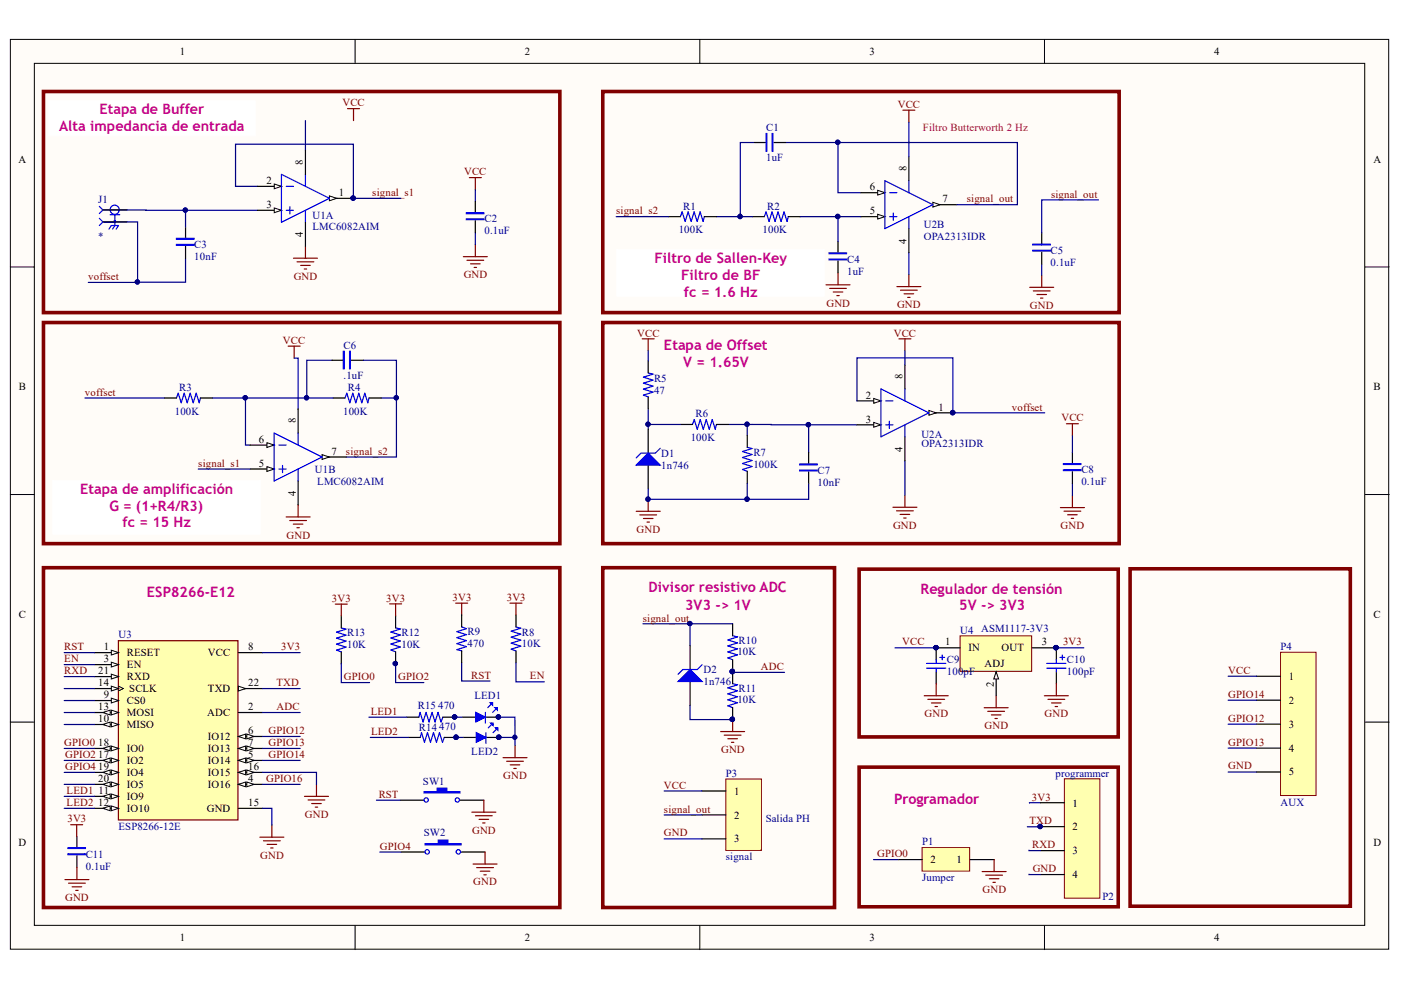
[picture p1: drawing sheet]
<svg xmlns="http://www.w3.org/2000/svg" width="297mm" height="210mm" viewBox="0 0 297 210" stroke-linecap="round" stroke-linejoin="round" font-family="sans-serif">
<defs><g id="words">
<g font-size="3" fill="#c5008e">
<text x="12.5" y="27.8">Alta impedancia de entrada</text>
<text x="21.1" y="24.3">Etapa de Buffer</text>
<text x="138.7" y="55.8">Filtro de Sallen-Key</text>
<text x="144.4" y="59.3">Filtro de BF</text>
<text x="145" y="62.9">fc = 1.6 Hz</text>
<text x="140.8" y="74.2">Etapa de Offset</text>
<text x="144.8" y="77.9">V = 1.65V</text>
<text x="17" y="104.7">Etapa de amplificación</text>
<text x="23.2" y="108.3">G = (1+R4/R3)</text>
<text x="26" y="111.8">fc = 15 Hz</text>
<text x="137.5" y="125.6">Divisor resistivo ADC</text>
<text x="195.2" y="125.9">Regulador de tensión</text>
<text x="31.1" y="126.5">ESP8266-E12</text>
<text x="145.3" y="129.2">3V3 -&gt; 1V</text>
<text x="203.4" y="129.4">5V -&gt; 3V3</text>
<text x="189.6" y="170.5">Programador</text>
</g>
<g font-size="2.3">
<text x="38.2" y="11.7">1</text>
<text x="111.3" y="11.7">2</text>
<text x="184.3" y="11.7">3</text>
<text x="257.4" y="11.7">4</text>
<text x="3.9" y="34.5">A</text>
<text x="64.2" y="34.9" transform="rotate(-90 64.2 34.9)">8</text>
<text x="291.2" y="34.5">A</text>
<text x="56.5" y="39">2</text>
<text x="71.8" y="41.6">1</text>
<text x="184.4" y="40.3">6</text>
<text x="192.2" y="36.3" transform="rotate(-90 192.2 36.3)">8</text>
<text x="56.5" y="44.1">3</text>
<text x="184.4" y="45.4">5</text>
<text x="199.8" y="42.9">7</text>
<text x="64.2" y="50.3" transform="rotate(-90 64.2 50.3)">4</text>
<text x="192.2" y="51.7" transform="rotate(-90 192.2 51.7)">4</text>
<text x="4" y="82.8">B</text>
<text x="191.4" y="80.4" transform="rotate(-90 191.4 80.4)">8</text>
<text x="291.2" y="82.8">B</text>
<text x="62.7" y="89.8" transform="rotate(-90 62.7 89.8)">8</text>
<text x="183.6" y="84.5">2</text>
<text x="183.6" y="89.6">3</text>
<text x="199" y="87.1">1</text>
<text x="54.9" y="93.9">6</text>
<text x="191.4" y="95.8" transform="rotate(-90 191.4 95.8)">4</text>
<text x="54.9" y="99">5</text>
<text x="70.3" y="96.5">7</text>
<text x="62.7" y="105.2" transform="rotate(-90 62.7 105.2)">4</text>
<text x="4" y="131">C</text>
<text x="291.2" y="131">C</text>
<text x="22" y="137.9">1</text>
<text x="52.6" y="137.9">8</text>
<text x="200.4" y="136.9">1</text>
<text x="220.9" y="136.9">3</text>
<text x="20.8" y="142.9">21</text>
<text x="22" y="140.4">3</text>
<text x="26.9" y="139.1">RESET</text>
<text x="26.9" y="141.7">EN</text>
<text x="44.1" y="139.1">VCC</text>
<text x="205.3" y="138.1">IN</text>
<text x="208.7" y="141.4">ADJ</text>
<text x="212.3" y="138.1">OUT</text>
<text x="20.8" y="145.5">14</text>
<text x="22" y="148">9</text>
<text x="26.9" y="144.2">RXD</text>
<text x="26.9" y="149.3">CS0</text>
<text x="27.4" y="146.7">SCLK</text>
<text x="44.1" y="146.7">TXD</text>
<text x="52.6" y="145.5">22</text>
<text x="210.7" y="145.6" transform="rotate(-90 210.7 145.6)">2</text>
<text x="273.3" y="144.1">1</text>
<text x="273.3" y="149.2">2</text>
<text x="20.8" y="150.6">13</text>
<text x="20.8" y="153.1">10</text>
<text x="26.9" y="151.8">MOSI</text>
<text x="26.9" y="154.4">MISO</text>
<text x="43.9" y="151.8">ADC</text>
<text x="52.6" y="150.6">2</text>
<text x="52.6" y="155.6">6</text>
<text x="273.3" y="154.3">3</text>
<text x="20.8" y="158.2">18</text>
<text x="20.8" y="160.7">17</text>
<text x="26.9" y="159.4">IO0</text>
<text x="26.9" y="162">IO2</text>
<text x="44.1" y="156.9">IO12</text>
<text x="44.1" y="159.4">IO13</text>
<text x="44.1" y="162">IO14</text>
<text x="52.6" y="158.2">7</text>
<text x="52.6" y="160.7">5</text>
<text x="273.3" y="159.3">4</text>
<text x="20.8" y="163.2">19</text>
<text x="20.8" y="165.8">20</text>
<text x="26.9" y="164.5">IO4</text>
<text x="26.9" y="167">IO5</text>
<text x="44.1" y="164.5">IO15</text>
<text x="44.1" y="167">IO16</text>
<text x="52.6" y="163.2">16</text>
<text x="52.6" y="165.8">4</text>
<text x="273.3" y="164.4">5</text>
<text x="20.8" y="170.9">12</text>
<text x="20.9" y="168.3">11</text>
<text x="26.9" y="169.7">IO9</text>
<text x="26.9" y="172.2">IO10</text>
<text x="43.8" y="172.2">GND</text>
<text x="52.6" y="170.9">15</text>
<text x="155.7" y="168.5">1</text>
<text x="155.7" y="173.5">2</text>
<text x="227.4" y="171">1</text>
<text x="3.9" y="179.3">D</text>
<text x="155.7" y="178.6">3</text>
<text x="227.4" y="176.1">2</text>
<text x="291.2" y="179.3">D</text>
<text x="197.3" y="183">2</text>
<text x="202.8" y="183">1</text>
<text x="227.4" y="181.1">3</text>
<text x="227.4" y="186.2">4</text>
<text x="38.2" y="199.6">1</text>
<text x="111.3" y="199.6">2</text>
<text x="184.3" y="199.6">3</text>
<text x="257.4" y="199.6">4</text>
</g>
<g font-size="2.3" fill="#800000">
<text x="72.6" y="22.6">VCC</text>
<text x="190.4" y="22.8">VCC</text>
<text x="78.9" y="41.6">signal_s1</text>
<text x="98.4" y="37.2">VCC</text>
<text x="222.8" y="41.9">signal_out</text>
<text x="130.6" y="45.4">signal_s2</text>
<text x="205" y="42.9">signal_out</text>
<text x="18.7" y="59.4">voffset</text>
<text x="62.3" y="59.3">GND</text>
<text x="98.3" y="59">GND</text>
<text x="175.2" y="65">GND</text>
<text x="190.2" y="65.3">GND</text>
<text x="218.4" y="65.5">GND</text>
<text x="135.1" y="71.3">VCC</text>
<text x="189.5" y="71.3">VCC</text>
<text x="60" y="72.9">VCC</text>
<text x="18" y="83.9">voffset</text>
<text x="214.5" y="87.1">voffset</text>
<text x="225" y="89.4">VCC</text>
<text x="42" y="99">signal_s1</text>
<text x="73.3" y="96.5">signal_s2</text>
<text x="134.9" y="113">GND</text>
<text x="189.3" y="112.1">GND</text>
<text x="224.9" y="112.2">GND</text>
<text x="60.7" y="114.2">GND</text>
<text x="70.4" y="127.6">3V3</text>
<text x="81.9" y="127.6">3V3</text>
<text x="95.9" y="127.4">3V3</text>
<text x="107.4" y="127.4">3V3</text>
<text x="136.3" y="131.8">signal_out</text>
<text x="13.6" y="137.9">RST</text>
<text x="59.6" y="137.9">3V3</text>
<text x="191.3" y="136.9">VCC</text>
<text x="225.4" y="136.9">3V3</text>
<text x="13.6" y="142.9">RXD</text>
<text x="13.6" y="140.4">EN</text>
<text x="99.9" y="143.9">RST</text>
<text x="161.3" y="142.1">ADC</text>
<text x="260.4" y="142.9">VCC</text>
<text x="58.6" y="145.5">TXD</text>
<text x="72.9" y="144.2">GPIO0</text>
<text x="84.4" y="144.2">GPIO2</text>
<text x="112.4" y="144">EN</text>
<text x="260.4" y="147.9">GPIO14</text>
<text x="56.9" y="155.7">GPIO12</text>
<text x="58.6" y="150.6">ADC</text>
<text x="78.6" y="151.6">LED1</text>
<text x="78.7" y="155.9">LED2</text>
<text x="196" y="152.1">GND</text>
<text x="208.7" y="154.6">GND</text>
<text x="221.5" y="152.1">GND</text>
<text x="260.4" y="153">GPIO12</text>
<text x="13.6" y="158.2">GPIO0</text>
<text x="13.8" y="160.7">GPIO2</text>
<text x="56.9" y="158.2">GPIO13</text>
<text x="56.9" y="160.8">GPIO14</text>
<text x="152.9" y="159.7">GND</text>
<text x="260.4" y="158.1">GPIO13</text>
<text x="13.8" y="163.3">GPIO4</text>
<text x="56.4" y="165.8">GPIO16</text>
<text x="106.7" y="165.3">GND</text>
<text x="140.8" y="167.2">VCC</text>
<text x="260.4" y="163.1">GND</text>
<text x="14.1" y="168.4">LED1</text>
<text x="14.1" y="170.9">LED2</text>
<text x="64.6" y="173.5">GND</text>
<text x="80.3" y="169.1">RST</text>
<text x="140.8" y="172.3">signal_out</text>
<text x="218.8" y="169.7">3V3</text>
<text x="14.3" y="174.4">3V3</text>
<text x="100.1" y="176.8">GND</text>
<text x="140.8" y="177.3">GND</text>
<text x="218.3" y="174.8">TXD</text>
<text x="218.9" y="179.9">RXD</text>
<text x="55.2" y="182.1">GND</text>
<text x="80.5" y="180.1">GPIO4</text>
<text x="186" y="181.7">GPIO0</text>
<text x="218.9" y="185">GND</text>
<text x="13.8" y="191">GND</text>
<text x="100.3" y="187.7">GND</text>
<text x="208.3" y="189.3">GND</text>
</g>
<g font-size="2.3" fill="#000080">
<text x="162.4" y="27.8">C1</text>
<text x="162.4" y="34.2">1uF</text>
<text x="20.8" y="43">J1</text>
<text x="66.2" y="46.4">U1A</text>
<text x="102.7" y="47.2">C2</text>
<text x="144.8" y="44.5">R1</text>
<text x="162.7" y="44.5">R2</text>
<text x="20.8" y="50.9">*</text>
<text x="41.2" y="52.6">C3</text>
<text x="66.2" y="48.9">LMC6082AIM</text>
<text x="102.7" y="49.7">0.1uF</text>
<text x="143.9" y="49.5">100K</text>
<text x="161.7" y="49.5">100K</text>
<text x="195.9" y="48.4">U2B</text>
<text x="195.9" y="50.9">OPA2313IDR</text>
<text x="222.8" y="53.8">C5</text>
<text x="41.2" y="55.1">10nF</text>
<text x="179.6" y="55.7">C4</text>
<text x="179.6" y="58.2">1uF</text>
<text x="222.8" y="56.4">0.1uF</text>
<text x="72.8" y="74">C6</text>
<text x="38" y="82.8">R3</text>
<text x="72.8" y="80.3">.1uF</text>
<text x="73.8" y="82.8">R4</text>
<text x="138.7" y="80.9">R5</text>
<text x="138.7" y="83.4">47</text>
<text x="37.1" y="87.9">100K</text>
<text x="72.8" y="87.9">100K</text>
<text x="147.5" y="88.5">R6</text>
<text x="146.4" y="93.5">100K</text>
<text x="195.3" y="92.9">U2A</text>
<text x="195.3" y="94.8">OPA2313IDR</text>
<text x="66.8" y="100.3">U1B</text>
<text x="140.2" y="96.9">D1</text>
<text x="140.2" y="99.4">1n746</text>
<text x="159.7" y="96.6">R7</text>
<text x="159.7" y="99.2">100K</text>
<text x="173.3" y="100.4">C7</text>
<text x="229.3" y="100.3">C8</text>
<text x="67.3" y="102.9">LMC6082AIM</text>
<text x="173.3" y="103">10nF</text>
<text x="229.3" y="102.9">0.1uF</text>
<text x="25.1" y="135.3">U3</text>
<text x="73.6" y="134.9">R13</text>
<text x="73.6" y="137.4">10K</text>
<text x="85.1" y="134.9">R12</text>
<text x="85.1" y="137.4">10K</text>
<text x="99.2" y="134.7">R9</text>
<text x="99.2" y="137.2">470</text>
<text x="110.7" y="134.7">R8</text>
<text x="110.7" y="137.3">10K</text>
<text x="156.6" y="136.6">R10</text>
<text x="203.6" y="134.3">U4</text>
<text x="208" y="134.1">ASM1117-3V3</text>
<text x="271.5" y="137.8">P4</text>
<text x="149.2" y="142.7">D2</text>
<text x="156.3" y="138.9">10K</text>
<text x="200.8" y="143.2">100pF</text>
<text x="200.8" y="140.7">C9</text>
<text x="226.2" y="143.2">100pF</text>
<text x="226.2" y="140.7">C10</text>
<text x="100.6" y="148.3">LED1</text>
<text x="149.2" y="145.2">1n746</text>
<text x="156.3" y="149">10K</text>
<text x="156.6" y="146.7">R11</text>
<text x="88.6" y="150.3">R15</text>
<text x="88.8" y="154.9">R14</text>
<text x="92.9" y="150.3">470</text>
<text x="93.1" y="154.8">470</text>
<text x="99.9" y="160.1">LED2</text>
<text x="89.7" y="166.4">SW1</text>
<text x="153.9" y="164.7">P3</text>
<text x="223.8" y="164.8">programmer</text>
<text x="271.5" y="170.8">AUX</text>
<text x="25.1" y="176">ESP8266-12E</text>
<text x="89.8" y="177.3">SW2</text>
<text x="162.4" y="174.2">Salida PH</text>
<text x="195.5" y="179.2">P1</text>
<text x="18.2" y="181.8">C11</text>
<text x="18.2" y="184.4">0.1uF</text>
<text x="153.9" y="182.4">signal</text>
<text x="195.5" y="186.8">Jumper</text>
<text x="233.8" y="190.8">P2</text>
</g>
<text font-size="2.3" fill="#f00" x="195.7" y="27.7">Filtro Butterworth 2 Hz</text>
</g></defs>
<g fill="#fffcf8" stroke="#000" stroke-width=".21">
<path d="M2.2 8.4h292.2v192.9h-292.2z"/>
<path d="M7.3 13.4h282v182.8h-282z"/>
</g>
<path d="M75.3 8.4v5M148.4 8.4v5M221.4 8.4v5M2.2 56.6h5.1M289.4 56.6h5.1M2.2 104.9h5.1M289.4 104.9h5.1M2.2 153.1h5.1M289.4 153.1h5.1M75.3 196.3v5.1M148.4 196.3v5.1M221.4 196.3v5.1" fill="none" stroke="#000" stroke-width=".21"/>
<g fill="none" stroke="#800000" stroke-width=".25">
<path d="M73.7 23h2.5M75 23v2.6M99.5 37.7h2.6M100.8 37.7v2.5M191.4 23.4h2.6M192.7 23.4v2.5M62.2 54.7h5.1M63 55.5h3.5M63.7 56.3h2.1M64.5 57h.5M64.8 52.2v2.5M98.2 54.4h5.1"/>
<path d="M99 55.2h3.6M99.8 55.9h2M100.5 56.7h.5M100.8 51.9v2.5M177.7 57.8v2.6M192.7 58.2v2.6M220.9 58.4v2.5M61.1 73.4h2.5M62.4 73.4v2.5M136.2 71.8h2.5M137.4 71.8v2.6M175.1 60.4h5.1"/>
<path d="M175.9 61.1h3.6M176.7 61.9h2M177.4 62.7h.5M190.2 60.8h5M190.6 71.8h2.5M190.9 61.5h3.6M191.7 62.3h2M191.9 71.8v2.6M192.4 63.1h.6M218.3 60.9h5.1M219.1 61.7h3.5M219.8 62.4h2.1"/>
<path d="M220.6 63.2h.5M226.1 89.8h2.5M227.4 89.8v2.6M60.7 109.6h5.1M61.4 110.4h3.6M62.2 111.1h2M63 111.9h.5M63.2 107.1v2.5M134.9 108.4h5.1M135.7 109.2h3.5M136.4 109.9h2.1M137.2 110.7h.5"/>
<path d="M137.4 105.9v2.5M189.3 107.5h5.1M190.1 108.3h3.5M190.8 109.1h2.1M191.6 109.8h.5M191.9 105v2.5M224.8 107.6h5.1M225.6 108.4h3.6M226.4 109.1h2M227.1 109.9h.5M227.4 105.1v2.5"/>
</g>
<g fill="#000080" stroke="#000080" stroke-width=".21">
<circle cx="137.4" cy="105.8" r=".46"/>
<circle cx="74.9" cy="42" r=".46"/>
<circle cx="29.1" cy="59.8" r=".46"/>
<circle cx="52" cy="84.3" r=".46"/>
<circle cx="84" cy="84.3" r=".46"/>
<circle cx="65" cy="84.3" r=".46"/>
<circle cx="156.9" cy="45.9" r=".46"/>
<circle cx="177.6" cy="30.2" r=".46"/>
<circle cx="171.4" cy="90" r=".47"/>
<circle cx="137.4" cy="89.9" r=".46"/>
<circle cx="158.4" cy="89.9" r=".46"/>
</g>
<path d="M9.2 68.4h109.5v46.9h-109.5z" fill="none" stroke="#800000" stroke-width=".76"/>
<g fill="none" stroke="#00f" stroke-width=".25">
<path d="M21.1 43.8l.7 .7M21.1 46.3l.7 .8M21.8 47.1h5.1M21.8 44.5l-.7 .8M21.8 44.5h5.1M21.8 47.1l-.7 .7M23.1 48.6l.5-.8h1.5l-.5 .8M23.3 45.5h2.1M24.4 45.5v2.3l-.5 .8"/>
<circle cx="24.3" cy="44.5" r=".97"/>
<circle cx="24.3" cy="47" r=".2"/>
</g>
<path d="M21.8 44.5h5.1M21.8 47.1h5.1" fill="none" stroke="#000" stroke-width=".25"/>
<g fill="none" stroke="#000080" stroke-width=".25">
<path d="M54.6 39.5h-4.7v-8.9h25v11.5h10.1M64.8 25.6v6.3M160 30.2h-3v15.7h-5.1M177.7 30.2v10.7h4.8M26.9 47.1h2.3v12.7h10.1v-5.1M29.2 59.8l-10.5 .1M100.8 40.2v2.5M100.8 49.3v2.6M192.7 53.6v4.6M220.9 56v2.4M62.4 75.9h.8v10.8M70.4 76.4h-5.4v8"/>
<path d="M42 99.4h11M52 84.4v10h1M80.8 84.4h3.3v12.5h-10.7M137.4 86.7v3.3M154.4 90h4M159.4 90h-1v2.3M171.4 90.1v5.9M191.9 97.7v7.3M227.4 102.5v2.6"/>
</g>
<path d="M25.1 135.8h25.3v38h-25.3z" fill="#ffffb0" stroke="#800000" stroke-width=".25"/>
<path d="M20 138.4h5.1" fill="none" stroke="#000" stroke-width=".25"/>
<path d="M23.6 137.9l1.5 .5-1.5 .5z" fill="#fffcf8"/>
<path d="M23.6 137.9l1.5 .5-1.5 .5z" fill="none" stroke="#000" stroke-width=".21"/>
<path d="M20 140.9h5.1" fill="none" stroke="#000" stroke-width=".25"/>
<path d="M23.6 140.4l1.5 .5-1.5 .5z" fill="#fffcf8"/>
<path d="M23.6 140.4l1.5 .5-1.5 .5z" fill="none" stroke="#000" stroke-width=".21"/>
<path d="M20 143.5h5.1" fill="none" stroke="#000" stroke-width=".25"/>
<path d="M23.6 142.9l1.5 .6-1.5 .5z" fill="#fffcf8"/>
<path d="M23.6 142.9l1.5 .6-1.5 .5zM25.1 145.5l1 .5-1 .5" fill="none" stroke="#000" stroke-width=".21"/>
<path d="M20 146h5.1" fill="none" stroke="#000" stroke-width=".25"/>
<path d="M23.6 145.5l1.5 .5-1.5 .5z" fill="#fffcf8"/>
<path d="M23.6 145.5l1.5 .5-1.5 .5z" fill="none" stroke="#000" stroke-width=".21"/>
<path d="M20 148.5h5.1" fill="none" stroke="#000" stroke-width=".25"/>
<path d="M23.6 148l1.5 .5-1.5 .5z" fill="#fffcf8"/>
<path d="M23.6 148l1.5 .5-1.5 .5z" fill="none" stroke="#000" stroke-width=".21"/>
<path d="M20 151.1h5.1" fill="none" stroke="#000" stroke-width=".25"/>
<path d="M23.6 150.6l1.5 .5-1.5 .5z" fill="#fffcf8"/>
<path d="M23.6 150.6l1.5 .5-1.5 .5z" fill="none" stroke="#000" stroke-width=".21"/>
<path d="M21.8 151.1l1.5-.5v1z" fill="#fffcf8"/>
<path d="M21.8 151.1l1.5-.5v1z" fill="none" stroke="#000" stroke-width=".21"/>
<path d="M20 153.6h5.1" fill="none" stroke="#000" stroke-width=".25"/>
<path d="M23.6 153.1l1.5 .5-1.5 .5z" fill="#fffcf8"/>
<path d="M23.6 153.1l1.5 .5-1.5 .5z" fill="none" stroke="#000" stroke-width=".21"/>
<path d="M21.8 153.6l1.5-.5v1z" fill="#fffcf8"/>
<path d="M21.8 153.6l1.5-.5v1z" fill="none" stroke="#000" stroke-width=".21"/>
<path d="M20 158.7h5.1" fill="none" stroke="#000" stroke-width=".25"/>
<path d="M23.6 158.2l1.5 .5-1.5 .5z" fill="#fffcf8"/>
<path d="M23.6 158.2l1.5 .5-1.5 .5z" fill="none" stroke="#000" stroke-width=".21"/>
<path d="M21.8 158.7l1.5-.5v1z" fill="#fffcf8"/>
<path d="M21.8 158.7l1.5-.5v1z" fill="none" stroke="#000" stroke-width=".21"/>
<path d="M20 161.2h5.1" fill="none" stroke="#000" stroke-width=".25"/>
<path d="M23.6 160.7l1.5 .5-1.5 .5z" fill="#fffcf8"/>
<path d="M23.6 160.7l1.5 .5-1.5 .5z" fill="none" stroke="#000" stroke-width=".21"/>
<path d="M21.8 161.2l1.5-.5v1z" fill="#fffcf8"/>
<path d="M21.8 161.2l1.5-.5v1z" fill="none" stroke="#000" stroke-width=".21"/>
<path d="M20 163.8h5.1" fill="none" stroke="#000" stroke-width=".25"/>
<path d="M23.6 163.3l1.5 .5-1.5 .5z" fill="#fffcf8"/>
<path d="M23.6 163.3l1.5 .5-1.5 .5z" fill="none" stroke="#000" stroke-width=".21"/>
<path d="M21.8 163.8l1.5-.5v1z" fill="#fffcf8"/>
<path d="M21.8 163.8l1.5-.5v1z" fill="none" stroke="#000" stroke-width=".21"/>
<path d="M20 166.3h5.1" fill="none" stroke="#000" stroke-width=".25"/>
<path d="M23.6 165.8l1.5 .5-1.5 .5z" fill="#fffcf8"/>
<path d="M23.6 165.8l1.5 .5-1.5 .5z" fill="none" stroke="#000" stroke-width=".21"/>
<path d="M21.8 166.3l1.5-.5v1z" fill="#fffcf8"/>
<path d="M21.8 166.3l1.5-.5v1z" fill="none" stroke="#000" stroke-width=".21"/>
<path d="M20 168.8h5.1" fill="none" stroke="#000" stroke-width=".25"/>
<path d="M23.6 168.3l1.5 .5-1.5 .6z" fill="#fffcf8"/>
<path d="M23.6 168.3l1.5 .5-1.5 .6z" fill="none" stroke="#000" stroke-width=".21"/>
<path d="M21.8 168.8l1.5-.5v1.1z" fill="#fffcf8"/>
<path d="M21.8 168.8l1.5-.5v1.1z" fill="none" stroke="#000" stroke-width=".21"/>
<path d="M20 171.4h5.1" fill="none" stroke="#000" stroke-width=".25"/>
<path d="M23.6 170.9l1.5 .5-1.5 .5z" fill="#fffcf8"/>
<path d="M23.6 170.9l1.5 .5-1.5 .5z" fill="none" stroke="#000" stroke-width=".21"/>
<path d="M21.8 171.4l1.5-.5v1z" fill="#fffcf8"/>
<path d="M21.8 171.4l1.5-.5v1z" fill="none" stroke="#000" stroke-width=".21"/>
<path d="M50.5 138.4h5.1M50.5 146h5.1" fill="none" stroke="#000" stroke-width=".25"/>
<path d="M50.5 145.5l1.6 .5-1.6 .5z" fill="#fffcf8"/>
<path d="M50.5 145.5l1.6 .5-1.6 .5z" fill="none" stroke="#000" stroke-width=".21"/>
<path d="M50.5 151.1h5.1M50.5 156.1h5.1" fill="none" stroke="#000" stroke-width=".25"/>
<path d="M50.5 156.1l1.6-.5v1.1z" fill="#fffcf8"/>
<path d="M50.5 156.1l1.6-.5v1.1z" fill="none" stroke="#000" stroke-width=".21"/>
<path d="M52.3 155.6l1.6 .5-1.6 .6z" fill="#fffcf8"/>
<path d="M52.3 155.6l1.6 .5-1.6 .6z" fill="none" stroke="#000" stroke-width=".21"/>
<path d="M50.5 158.7h5.1" fill="none" stroke="#000" stroke-width=".25"/>
<path d="M50.5 158.7l1.6-.5v1z" fill="#fffcf8"/>
<path d="M50.5 158.7l1.6-.5v1z" fill="none" stroke="#000" stroke-width=".21"/>
<path d="M52.3 158.2l1.6 .5-1.6 .5z" fill="#fffcf8"/>
<path d="M52.3 158.2l1.6 .5-1.6 .5z" fill="none" stroke="#000" stroke-width=".21"/>
<path d="M50.5 161.2h5.1" fill="none" stroke="#000" stroke-width=".25"/>
<path d="M50.5 161.2l1.6-.5v1z" fill="#fffcf8"/>
<path d="M50.5 161.2l1.6-.5v1z" fill="none" stroke="#000" stroke-width=".21"/>
<path d="M52.3 160.7l1.6 .5-1.6 .5z" fill="#fffcf8"/>
<path d="M52.3 160.7l1.6 .5-1.6 .5z" fill="none" stroke="#000" stroke-width=".21"/>
<path d="M50.5 163.8h5.1" fill="none" stroke="#000" stroke-width=".25"/>
<path d="M50.5 163.8l1.6-.5v1z" fill="#fffcf8"/>
<path d="M50.5 163.8l1.6-.5v1z" fill="none" stroke="#000" stroke-width=".21"/>
<path d="M52.3 163.3l1.6 .5-1.6 .5z" fill="#fffcf8"/>
<path d="M52.3 163.3l1.6 .5-1.6 .5z" fill="none" stroke="#000" stroke-width=".21"/>
<path d="M50.5 166.3h5.1" fill="none" stroke="#000" stroke-width=".25"/>
<path d="M50.5 166.3l1.6-.5v1z" fill="#fffcf8"/>
<path d="M50.5 166.3l1.6-.5v1z" fill="none" stroke="#000" stroke-width=".21"/>
<path d="M52.3 165.8l1.6 .5-1.6 .5z" fill="#fffcf8"/>
<path d="M52.3 165.8l1.6 .5-1.6 .5z" fill="none" stroke="#000" stroke-width=".21"/>
<path d="M69.8 42.1h5.1M50.5 171.4h5.1" fill="none" stroke="#000" stroke-width=".25"/>
<g fill="none" stroke="#000080" stroke-width=".25">
<path d="M26.9 44.5l27.7 .1M13.6 138.4h6.4M55.6 138.4h8M13.6 140.9h6.4M13.6 143.5h6.4M13.6 146h6.4M13.6 148.5h6.4M13.6 151.1h6.4M13.6 153.6h6.4M13.6 158.7h6.4M55.6 146h8M55.6 151.1h8"/>
<path d="M55.6 158.7h8M55.6 156.1h8M13.6 161.2h6.4M13.6 163.8h6.4M13.6 166.3h6.4M13.6 168.8h6.4M13.6 171.4h6.4M55.6 171.4h2v3.6M55.6 161.2h8M55.6 166.3h8"/>
</g>
<path d="M55.1 177.5h5.1M55.9 178.3h3.5M56.6 179h2.1M57.4 179.8h.5M57.6 175v2.5" fill="none" stroke="#800000" stroke-width=".25"/>
<circle cx="39.3" cy="44.5" r=".46" fill="#000080" stroke="#000080" stroke-width=".21"/>
<path d="M69.8 41.5l1.6 .6-1.6 .5z" fill="#fffcf8"/>
<path d="M69.8 41.5l1.6 .6-1.6 .5z" fill="none" stroke="#000" stroke-width=".21"/>
<circle cx="74.9" cy="42" r=".46" fill="#000080" stroke="#000080" stroke-width=".21"/>
<path d="M54.6 39.5h5.1" fill="none" stroke="#000" stroke-width=".25"/>
<path d="M58.1 39l1.6 .5-1.6 .5z" fill="#fffcf8"/>
<path d="M58.1 39l1.6 .5-1.6 .5z" fill="none" stroke="#000" stroke-width=".21"/>
<path d="M54.6 44.6h5.1" fill="none" stroke="#000" stroke-width=".25"/>
<path d="M58.1 44.1l1.6 .5-1.6 .5z" fill="#fffcf8"/>
<path d="M58.1 44.1l1.6 .5-1.6 .5z" fill="none" stroke="#000" stroke-width=".21"/>
<path d="M59.7 37l10.1 5.1-10.1 5zM60.7 39.5h1.5M64.8 37v2.5M60.7 44.6h1.5M61.5 43.8v1.6M64.8 44.6v2.5" fill="none" stroke="#00f" stroke-width=".25"/>
<path d="M64.8 31.9v5.1M64.8 47.1v5.1M53 99.4h5.1" fill="none" stroke="#000" stroke-width=".25"/>
<circle cx="74.9" cy="42" r=".46" fill="#000080" stroke="#000080" stroke-width=".21"/>
<path d="M56.6 98.9l1.5 .5-1.5 .6z" fill="#fffcf8"/>
<path d="M56.6 98.9l1.5 .5-1.5 .6z" fill="none" stroke="#000" stroke-width=".21"/>
<path d="M53 94.4h5.1" fill="none" stroke="#000" stroke-width=".25"/>
<path d="M56.6 93.9l1.5 .5-1.5 .5z" fill="#fffcf8"/>
<path d="M56.6 93.9l1.5 .5-1.5 .5z" fill="none" stroke="#000" stroke-width=".21"/>
<path d="M68.3 96.9h5.1" fill="none" stroke="#000" stroke-width=".25"/>
<path d="M68.3 96.4l1.5 .5-1.5 .5z" fill="#fffcf8"/>
<path d="M68.3 96.4l1.5 .5-1.5 .5z" fill="none" stroke="#000" stroke-width=".21"/>
<path d="M58.1 91.8l10.2 5.1-10.2 5.1zM59.1 94.4h1.6M59.1 99.4h1.6M59.9 98.7v1.5M63.2 91.8v2.6M63.2 99.4v2.6" fill="none" stroke="#00f" stroke-width=".25"/>
<path d="M63.2 86.7v5.1M196.9 87.5h5.1M63.2 102v5.1" fill="none" stroke="#000" stroke-width=".25"/>
<path d="M159.4 90l22.3 .1" fill="none" stroke="#000080" stroke-width=".25"/>
<circle cx="171.4" cy="90" r=".47" fill="#000080" stroke="#000080" stroke-width=".21"/>
<path d="M196.9 87l1.6 .5-1.6 .5z" fill="#fffcf8"/>
<path d="M196.9 87l1.6 .5-1.6 .5z" fill="none" stroke="#000" stroke-width=".21"/>
<circle cx="202" cy="87.5" r=".46" fill="#000080" stroke="#000080" stroke-width=".21"/>
<path d="M181.7 85h5.1" fill="none" stroke="#000" stroke-width=".25"/>
<path d="M185.3 84.5l1.5 .5-1.5 .5z" fill="#fffcf8"/>
<path d="M185.3 84.5l1.5 .5-1.5 .5z" fill="none" stroke="#000" stroke-width=".21"/>
<path d="M181.7 90.1h5.1" fill="none" stroke="#000" stroke-width=".25"/>
<path d="M185.3 89.6l1.5 .5-1.5 .5z" fill="#fffcf8"/>
<path d="M185.3 89.6l1.5 .5-1.5 .5z" fill="none" stroke="#000" stroke-width=".21"/>
<path d="M186.8 82.5l10.1 5-10.1 5.1zM187.8 85h1.5M187.8 90.1h1.5M188.6 89.3v1.5M191.9 82.5v2.5M191.9 90.1v2.5" fill="none" stroke="#00f" stroke-width=".25"/>
<path d="M182.5 45.9h5.1M191.9 77.4v5.1M191.9 92.6v5.1" fill="none" stroke="#000" stroke-width=".25"/>
<circle cx="202" cy="87.5" r=".46" fill="#000080" stroke="#000080" stroke-width=".21"/>
<path d="M186.1 45.4l1.5 .5-1.5 .5z" fill="#fffcf8"/>
<path d="M186.1 45.4l1.5 .5-1.5 .5z" fill="none" stroke="#000" stroke-width=".21"/>
<path d="M182.5 40.9h5.1" fill="none" stroke="#000" stroke-width=".25"/>
<path d="M186.1 40.4l1.5 .5-1.5 .5z" fill="#fffcf8"/>
<path d="M186.1 40.4l1.5 .5-1.5 .5z" fill="none" stroke="#000" stroke-width=".21"/>
<path d="M197.8 43.4h5.1" fill="none" stroke="#000" stroke-width=".25"/>
<path d="M197.8 42.9l1.5 .5-1.5 .5z" fill="#fffcf8"/>
<path d="M197.8 42.9l1.5 .5-1.5 .5z" fill="none" stroke="#000" stroke-width=".21"/>
<g fill="none" stroke="#00f" stroke-width=".25">
<path d="M187.6 38.3l10.2 5.1-10.2 5.1zM192.7 38.3v2.6M144.2 45.9l.4-1 .7 2.1 .6-2.1 .6 2.1 .7-2.1 .6 2.1 .6-2.1 .7 2.1 .2-1.1M162 45.9l.4-1 .7 2.1 .6-2.1 .6 2.1 .7-2.1 .6 2.1 .6-2.1 .7 2.1 .2-1.1M188.6 40.9h1.6M188.6 45.9h1.6M189.4 45.2v1.5M192.7 45.9v2.6M137.4 79.1l1.1 .2-2.1 .7 2.1 .6-2.1 .6 2.1 .7-2.1 .6 2.1 .6-2.1 .7 1 .4M37.4 84.4l.4-1 .6 2 .7-2 .6 2 .6-2 .7 2 .6-2 .6 2 .3-1M73.1 84.4l.4-1 .7 2 .6-2 .6 2 .7-2 .6 2 .6-2 .7 2 .2-1M146.8 90l.4-1 .6 2 .7-2 .6 2 .6-2 .7 2 .6-2 .6 2 .3-1"/>
<path d="M158.4 94.8l1 .3-2 .6 2 .7-2 .6 2 .6-2 .7 2 .6-2 .6 1 .4M155.3 134.8l1 .2-2 .7 2 .6-2 .7 2 .6-2 .6 2 .7-2 .6 1 .4M155.3 145l1 .2-2 .6 2 .7-2 .6 2 .6-2 .7 2 .6-2 .6 1 .4"/>
</g>
<g fill="none" stroke="#000" stroke-width=".25">
<path d="M160 30.2h2.6M164.1 30.2h2.5M192.7 33.2v5.1M39.3 48.1v2.6M39.3 52.2v2.5M100.8 42.7v2.6M100.8 46.8v2.5M141.7 45.9h2.5M149.3 45.9h2.6M159.5 45.9h2.5M167.1 45.9h2.6M177.7 51.2v2.6"/>
<path d="M177.7 55.3v2.5M192.7 48.5v5.1M220.9 49.4v2.5M220.9 53.5v2.5M70.4 76.4h2.6M74.5 76.4h2.5M137.4 76.5v2.6M34.9 84.4h2.5M42.5 84.4h2.5M70.6 84.4h2.5M78.2 84.4h2.6M137.4 84.2v2.5"/>
<path d="M137.4 91v5.1M137.4 98.6v5.1M144.3 90h2.5M151.9 90h2.5M158.4 92.3v2.5M158.4 99.9v2.6M171.4 96v2.5M227.4 95.9v2.6M171.4 100.1v2.5M227.4 100v2.5M155.3 132.3v2.5M155.3 139.9v5.1"/>
<path d="M155.3 150v2.6"/>
</g>
<g fill="#00f" stroke="#00f" stroke-width=".25">
<path d="M98.9 45.1h3.7v.2h-3.7z"/>
<path d="M98.9 46.4h3.7v.2h-3.7z"/>
<path d="M37.4 50.5h3.7v.2h-3.7z"/>
<path d="M37.4 51.8h3.7v.2h-3.7z"/>
<path d="M72.8 74.5h.2v3.7h-.2z"/>
<path d="M74.1 74.5h.2v3.7h-.2z"/>
<path d="M225.5 98.3h3.7v.2h-3.7z"/>
<path d="M225.5 99.6h3.7v.2h-3.7z"/>
<path d="M169.5 98.4h3.8v.2h-3.8z"/>
<path d="M169.5 99.7h3.8v.2h-3.8z"/>
<path d="M219 51.8h3.7v.1h-3.7z"/>
<path d="M219 53.1h3.7v.1h-3.7z"/>
<path d="M175.8 53.6h3.7v.2h-3.7z"/>
<path d="M175.8 54.9h3.7v.2h-3.7z"/>
<path d="M162.4 28.3h.2v3.7h-.2z"/>
<path d="M163.7 28.3h.2v3.7h-.2z"/>
</g>
<path d="M166.6 30.2h49.1v13.2h-12.8M39.3 44.6v3.5M130.6 45.9h11.1M157 45.9h2.5M169.7 45.9h12.8M177.7 45.9v5.3M232.9 42.4h-12v7M77 76.4h7.1v8M18 84.4h16.9M45 84.4h25.6M144.3 90h-6.9v1M227.4 92.4v3.5" fill="none" stroke="#000080" stroke-width=".25"/>
<g fill="#000080" stroke="#000080" stroke-width=".21">
<circle cx="39.3" cy="44.5" r=".46"/>
<circle cx="84" cy="84.3" r=".46"/>
<circle cx="177.6" cy="45.9" r=".47"/>
<circle cx="177.6" cy="30.2" r=".46"/>
<circle cx="137.4" cy="89.9" r=".46"/>
<circle cx="156.9" cy="45.9" r=".46"/>
<circle cx="52" cy="84.3" r=".46"/>
<circle cx="65" cy="84.3" r=".46"/>
<circle cx="155.3" cy="142.4" r=".47"/>
<circle cx="155.3" cy="152.5" r=".46"/>
</g>
<path d="M152.8 155.1h5.1M153.6 155.9h3.5M154.3 156.6h2M155.1 157.4h.5M155.3 152.6v2.5" fill="none" stroke="#800000" stroke-width=".25"/>
<path d="M134.9 98.6l2.5-2.5 2.6 2.5z" fill="#00f"/>
<path d="M134.9 98.6l2.5-2.5 2.6 2.5zM140 95.1l-1 1h-3.1l-1 1" fill="none" stroke="#00f" stroke-width=".25"/>
<path d="M146.3 136.9v5.1M146.3 144.5v5.1" fill="none" stroke="#000" stroke-width=".25"/>
<path d="M143.8 144.5l2.5-2.5 2.5 2.5z" fill="#00f"/>
<path d="M83.9 133.1l1 .3-2 .6 2 .6-2 .7 2 .6-2 .6 2 .7-2 .6 1 .4M109.4 132.9l1 .3-2 .6 2 .7-2 .6 2 .6-2 .7 2 .6-2 .6 1 .4M88.8 152.1l.3-1.1 .6 2.1 .6-2.1 .7 2.1 .6-2.1 .6 2.1 .7-2.1 .6 2.1 .4-1M143.8 144.5l2.5-2.5 2.5 2.5zM148.8 140.9l-1 1.1h-3l-1 1" fill="none" stroke="#00f" stroke-width=".25"/>
<path d="M136.3 132.3h10M155.3 132.3h-9v4.6M83.9 140.7v4h6M97.9 140.6v3.8h6M109.4 140.6v4h6M146.3 149.6v3h9M155.3 142.4v.2h11M55.6 163.8h11.5v2.5M220.6 170.2l-2.3 .1" fill="none" stroke="#000080" stroke-width=".25"/>
<g fill="#000080" stroke="#000080" stroke-width=".21">
<circle cx="146.3" cy="132.2" r=".46"/>
<circle cx="155.3" cy="152.5" r=".46"/>
<circle cx="155.3" cy="142.4" r=".47"/>
<circle cx="83.8" cy="140.7" r=".46"/>
<circle cx="96.4" cy="152" r=".46"/>
</g>
<path d="M83.9 130.6v2.5M83.9 138.2v2.5M109.4 130.4v2.5M109.4 138v2.6M86.3 152.1h2.5M93.9 152.1h2.5" fill="none" stroke="#000" stroke-width=".25"/>
<path d="M82.6 128h2.5M83.9 128v2.6M96.6 127.9h2.6M97.9 127.9v2.5M108.1 127.9h2.6M109.4 127.9v2.5M64.6 168.8h5M65.3 169.6h3.6M66.1 170.4h2M66.8 171.1h.6M67.1 166.3v2.5" fill="none" stroke="#800000" stroke-width=".25"/>
<path d="M225.7 165.1h7.5v25.3h-7.5z" fill="#ffffb0" stroke="#800000" stroke-width=".21"/>
<path d="M220.6 170.2h5.1M220.6 175.3h5.1M220.6 180.4h5.1M220.6 185.4h5.1" fill="none" stroke="#000" stroke-width=".25"/>
<circle cx="220.5" cy="175.2" r=".47" fill="#000080" stroke="#000080" stroke-width=".21"/>
<path d="M218.2 180.2l2.4 .2M218.2 185.4h2.4" fill="none" stroke="#000080" stroke-width=".25"/>
<path d="M153.9 165.2h7.5v15.1h-7.5z" fill="#ffffb0" stroke="#800000" stroke-width=".21"/>
<path d="M148.8 167.7h5.1M148.8 172.8h5.1M148.8 177.9h5.1" fill="none" stroke="#000" stroke-width=".25"/>
<path d="M192.7 25.9v7.3M137.4 74.4v2.1M191.9 74.4v3M181.7 85v-9.1h20.3v11.6h19.5M137.4 103.7v2.2h21M158.4 102.5v3.4h13v-3.3M140.8 167.7h8M140.8 172.8h8M140.8 177.9h8" fill="none" stroke="#000080" stroke-width=".25"/>
<path d="M208.7 150.1h5M209.4 150.8h3.6M210.2 151.6h2M211 152.3h.5M211.2 147.5v2.6" fill="none" stroke="#800000" stroke-width=".25"/>
<path d="M9.2 19.4h109.5v46.9h-109.5zM127.8 19.4h109.5v46.9h-109.5zM127.8 68.4h109.5v46.9h-109.5zM9.2 120.4h109.5v72h-109.5zM127.8 120.4h49.1v72h-49.1z" fill="none" stroke="#800000" stroke-width=".76"/>
<g fill="#000080" stroke="#000080" stroke-width=".21">
<circle cx="137.4" cy="105.8" r=".46"/>
<circle cx="158.4" cy="105.8" r=".46"/>
<circle cx="202" cy="87.5" r=".46"/>
</g>
<g fill="#fff" stroke="#fff" stroke-width=".21">
<path d="M10.2 21.4h43.9v7.4h-43.9z"/>
<path d="M11.2 101.9h44v11.4h-44z"/>
<path d="M130.8 52.9h43.9v9.9h-43.9z"/>
</g>
<path d="M203.6 134.8h15.1v7.5h-15.1z" fill="#ffffb0" stroke="#800000" stroke-width=".21"/>
<path d="M198.5 137.4h5.1M218.8 137.4h5.1M211.2 142.4v5.1" fill="none" stroke="#000" stroke-width=".25"/>
<g fill="#000080" stroke="#000080" stroke-width=".21">
<circle cx="198.4" cy="137.3" r=".46"/>
<circle cx="223.9" cy="137.3" r=".46"/>
</g>
<path d="M211.2 142.4l.5 1.6h-1z" fill="#fffcf8"/>
<path d="M211.2 142.4l.5 1.6h-1z" fill="none" stroke="#000" stroke-width=".21"/>
<g fill="#000080" stroke="#000080" stroke-width=".21">
<circle cx="198.4" cy="137.3" r=".46"/>
<circle cx="223.9" cy="137.3" r=".46"/>
</g>
<path d="M182.1 120.7h55v35.6h-55z" fill="none" stroke="#800000" stroke-width=".76"/>
<path d="M195.5 179.7h10.1v5h-10.1z" fill="#ffffb0" stroke="#800000" stroke-width=".21"/>
<path d="M72.4 130.6v2.5M72.4 138.2v2.6M198.5 137.4v2.5M224 137.4v2.5M198.5 142.4v2.6M224 142.4v2.6M84.8 169.7h5.1M97.5 169.7h5.1M190.4 182.3h5.1M205.7 182.3h5.1" fill="none" stroke="#000" stroke-width=".25"/>
<g fill="none" stroke="#00f" stroke-width=".25">
<path d="M72.4 133.1l1 .3-2.1 .6 2.1 .7-2.1 .6 2.1 .6-2.1 .7 2.1 .6-2.1 .6 1.1 .4M198.5 139.9v.8M199.3 139.4h1M199.8 138.9v1M224 139.9v.8M224.7 139.4h1M225.2 138.9v1M196.5 140.7h4M196.5 141.7h4M198.5 141.7v.7M221.9 140.7h4.1M221.9 141.7h4.1"/>
<path d="M224 141.7v.7"/>
</g>
<g fill="none" stroke="#800000" stroke-width=".25">
<path d="M71.1 128.1h2.5M72.4 128.1v2.5M196 147.5h5M196.7 148.3h3.6M197.5 149h2M198.2 149.8h.5M198.5 145v2.5M221.4 147.5h5.1M222.2 148.3h3.5M222.9 149h2.1M223.7 149.8h.5M224 145v2.5"/>
<path d="M208.2 184.8h5.1M209 185.6h3.6M209.8 186.3h2M210.5 187.1h.5M210.8 182.3v2.5"/>
</g>
<path d="M72.4 140.7v4h6M217.8 175.3h2.8M185.2 182.3h5.2" fill="none" stroke="#000080" stroke-width=".25"/>
<g fill="#000080" stroke="#000080" stroke-width=".21">
<circle cx="198.4" cy="137.3" r=".46"/>
<circle cx="223.9" cy="137.3" r=".46"/>
</g>
<path d="M182.1 162.7h55v29.6h-55z" fill="none" stroke="#800000" stroke-width=".76"/>
<path d="M89.9 167.9h2.8v-.8h2v.8h2.8v.2h-7.6z" fill-rule="evenodd" fill="#00f"/>
<g fill="none" stroke="#00f" stroke-width=".25">
<path d="M89.9 167.9h2.8v-.8h2v.8h2.8v.2h-7.6z"/>
<circle cx="90.4" cy="169.6" r=".46"/>
<circle cx="97" cy="169.6" r=".46"/>
</g>
<path d="M85 180.7h5.1M97.8 180.7h5" fill="none" stroke="#000" stroke-width=".25"/>
<path d="M90.1 178.9h2.8v-.8h2.1v.8h2.8v.2h-7.7z" fill-rule="evenodd" fill="#00f"/>
<g fill="none" stroke="#00f" stroke-width=".25">
<path d="M104.2 149.3l-.8 .7M105.2 150.3l-.8 .7M90.1 178.9h2.8v-.8h2.1v.8h2.8v.2h-7.7z"/>
<circle cx="90.6" cy="180.6" r=".47"/>
<circle cx="97.2" cy="180.6" r=".47"/>
</g>
<g fill="none" stroke="#800000" stroke-width=".25">
<path d="M15 174.9h2.5M16.3 174.9v2.5M100 172.2h5.1M100.8 173h3.6M101.6 173.7h2M102.3 174.5h.5M102.6 169.7v2.5M13.8 186.5h5M14.5 187.3h3.6M15.3 188h2M16.1 188.8h.5M16.3 184v2.5"/>
<path d="M100.3 183.2h5.1M101.1 184h3.5M101.8 184.7h2.1M102.6 185.5h.5M102.8 180.7v2.5"/>
</g>
<path d="M189.8 137.4h8.7M223.8 137.4h6M79.8 169.7h5" fill="none" stroke="#000080" stroke-width=".25"/>
<g fill="#000080" stroke="#000080" stroke-width=".21">
<circle cx="198.4" cy="137.3" r=".46"/>
<circle cx="223.9" cy="137.3" r=".46"/>
</g>
<path d="M16.3 177.4v2.5M16.3 181.4v2.6" fill="none" stroke="#000" stroke-width=".25"/>
<g fill="#00f" stroke="#00f" stroke-width=".25">
<path d="M14.4 179.7h3.7v.2h-3.7z"/>
<path d="M14.4 181h3.7v.2h-3.7z"/>
</g>
<path d="M104.9 150h.6v.5z" fill="#00f"/>
<path d="M104.9 150h.6v.5z" fill="none" stroke="#00f" stroke-width=".25"/>
<path d="M103.9 149h.5v.5z" fill="#00f"/>
<path d="M103.9 149h.5v.5z" fill="none" stroke="#00f" stroke-width=".25"/>
<path d="M98.1 152.1h2.8M102.9 152.1h2.8" fill="none" stroke="#000" stroke-width=".25"/>
<circle cx="105.7" cy="152" r=".46" fill="#000080" stroke="#000080" stroke-width=".21"/>
<path d="M100.9 151l2 1.1-2 1z" fill="#00f"/>
<path d="M100.9 151l2 1.1-2 1zM102.9 151v2.3M104.3 153.6l-.8 .7M105.3 154.6l-.8 .7" fill="none" stroke="#00f" stroke-width=".25"/>
<circle cx="105.7" cy="152" r=".46" fill="#000080" stroke="#000080" stroke-width=".21"/>
<path d="M105.1 154.3h.5v.5z" fill="#00f"/>
<path d="M105.1 154.3h.5v.5z" fill="none" stroke="#00f" stroke-width=".25"/>
<path d="M104 153.3h.5v.5z" fill="#00f"/>
<path d="M104 153.3h.5v.5z" fill="none" stroke="#00f" stroke-width=".25"/>
<path d="M98.2 156.4h2.8M103 156.4h2.8" fill="none" stroke="#000" stroke-width=".25"/>
<circle cx="105.7" cy="156.3" r=".47" fill="#000080" stroke="#000080" stroke-width=".21"/>
<path d="M101 155.3l2 1.1-2 1z" fill="#00f"/>
<path d="M97.9 132.9l1 .4-2 .6 2 .7-2 .6 2 .6-2 .7 2 .6-2 .6 1 .3M89.1 156.4l.3-1.1 .6 2.1 .6-2.1 .7 2.1 .6-2.1 .6 2.1 .7-2.1 .6 2.1 .4-1M101 155.3l2 1.1-2 1zM103 155.3v2.3" fill="none" stroke="#00f" stroke-width=".25"/>
<g fill="#000080" stroke="#000080" stroke-width=".21">
<circle cx="105.7" cy="156.3" r=".47"/>
<circle cx="105.7" cy="152" r=".46"/>
<circle cx="109.1" cy="156.3" r=".46"/>
<circle cx="96.7" cy="156.3" r=".46"/>
<circle cx="96.4" cy="152" r=".46"/>
</g>
<path d="M109.2 158.1v2.5M106.7 160.6h5M107.4 161.4h3.6M108.2 162.2h2M108.9 162.9h.5" fill="none" stroke="#800000" stroke-width=".25"/>
<path d="M78.2 152.1h8.1M78.5 156.4h8.1M96.4 152.1h1.6M96.7 156.4h1.5M105.7 152.1h3.5v6M105.8 156.4h3.4M80.5 180.7h4.5" fill="none" stroke="#000080" stroke-width=".25"/>
<path d="M97.9 130.4v2.5M97.9 138v2.5M86.6 156.4h2.5M94.2 156.4h2.5" fill="none" stroke="#000" stroke-width=".25"/>
<path d="M239.6 120.6h46.7v71.5h-46.7z" fill="none" stroke="#800000" stroke-width=".76"/>
<path d="M271.5 138.3h7.5v30.4h-7.5z" fill="#ffffb0" stroke="#800000" stroke-width=".21"/>
<path d="M266.4 143.4h5.1M266.4 148.5h5.1M266.4 153.5h5.1M266.4 158.6h5.1M266.4 163.7h5.1" fill="none" stroke="#000" stroke-width=".25"/>
<path d="M260.4 143.4h6M260.4 148.5h6M260.4 153.5h6M260.4 158.6h6M260.4 163.7h6" fill="none" stroke="#000080" stroke-width=".25"/>
<use href="#words"/>
</svg>
